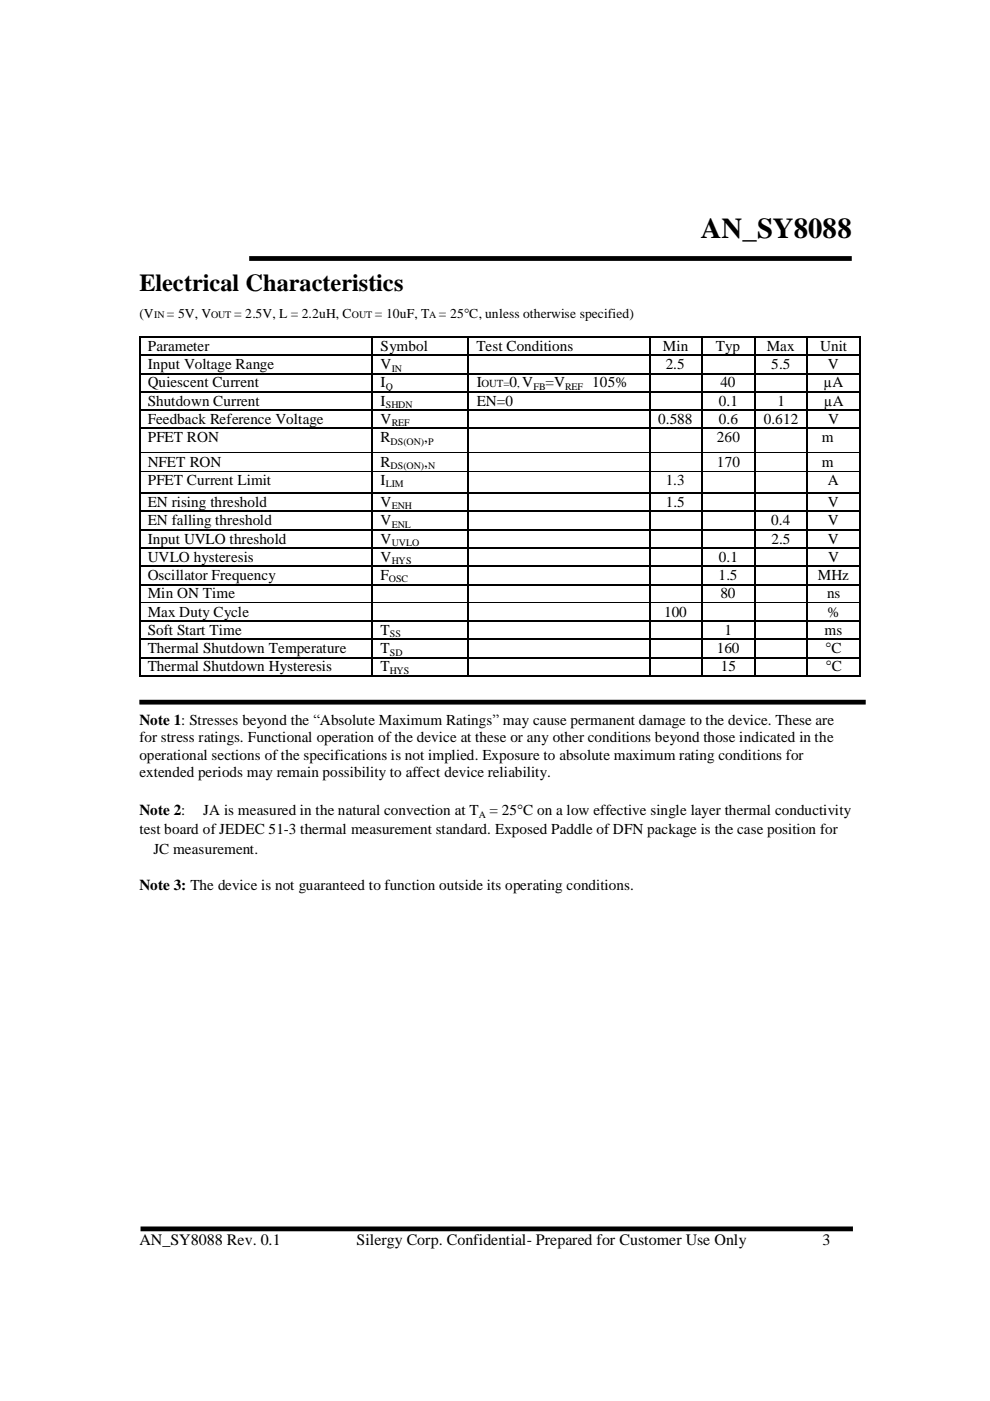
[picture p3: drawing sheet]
<svg xmlns="http://www.w3.org/2000/svg" width="210mm" height="297mm" viewBox="0 0 210 297" stroke-linecap="round" stroke-linejoin="round" font-family="sans-serif">
<defs><g id="words">
<text font-size="6.1" x="148.6" y="50.4">AN_SY8088</text>
<text font-size="5.2" x="29.5" y="61.7">Electrical Characteristics</text>
<g font-size="3.4">
<text x="29.5" y="263.9">AN_SY8088 Rev. 0.1</text>
<text x="75.6" y="263.9">Silergy Corp. Confidential- Prepared for Customer Use Only</text>
<text x="174.4" y="263.9">3</text>
</g>
<g font-size="3.2">
<text x="31.3" y="74.4">Parameter</text>
<text x="80.7" y="74.4">Symbol</text>
<text x="101" y="74.4">Test Conditions</text>
<text x="140.5" y="74.4">Min</text>
<text x="151.8" y="74.4">Typ</text>
<text x="162.6" y="74.4">Max</text>
<text x="173.9" y="74.4">Unit</text>
<text x="31.3" y="78.3">Input Voltage Range</text>
<text x="31.3" y="82.2">Quiescent Current</text>
<text x="80.7" y="78.3">V</text>
<text x="80.7" y="82.2">I</text>
<text x="101.1" y="82.2">I</text>
<text x="108" y="82.2">0 V</text>
<text x="115.7" y="82.2">=V</text>
<text x="125.6" y="82.2">105%</text>
<text x="141.1" y="78.3">2.5</text>
<text x="152.7" y="82.2">40</text>
<text x="163.5" y="78.3">5.5</text>
<text x="174.6" y="82.2">µA</text>
<text x="175.5" y="78.3">V</text>
<text x="31.3" y="86">Shutdown Current</text>
<text x="31.3" y="89.9">Feedback Reference Voltage</text>
<text x="80.7" y="86">I</text>
<text x="80.7" y="89.9">V</text>
<text x="101.1" y="86">EN=0</text>
<text x="139.5" y="89.9">0.588</text>
<text x="152.4" y="86">0.1</text>
<text x="152.4" y="89.9">0.6</text>
<text x="162" y="89.9">0.612</text>
<text x="164.8" y="86">1</text>
<text x="174.7" y="86">µA</text>
<text x="175.6" y="89.9">V</text>
<text x="31.3" y="93.8">PFET RON</text>
<text x="80.7" y="93.8">R</text>
<text x="89.9" y="93.8">,</text>
<text x="152" y="93.8">260</text>
<text x="174.2" y="93.8">m</text>
<text x="31.3" y="99">NFET RON</text>
<text x="80.7" y="99">R</text>
<text x="89.9" y="99">,</text>
<text x="152" y="99">170</text>
<text x="174.2" y="99">m</text>
<text x="31.3" y="102.9">PFET Current Limit</text>
<text x="31.3" y="107.5">EN rising threshold</text>
<text x="80.7" y="102.9">I</text>
<text x="80.7" y="107.5">V</text>
<text x="141.1" y="102.9">1.3</text>
<text x="141.1" y="107.5">1.5</text>
<text x="175.5" y="102.9">A</text>
<text x="175.5" y="107.5">V</text>
<text x="31.3" y="111.4">EN falling threshold</text>
<text x="80.7" y="111.4">V</text>
<text x="163.5" y="111.4">0.4</text>
<text x="175.5" y="111.4">V</text>
<text x="31.3" y="115.3">Input UVLO threshold</text>
<text x="31.3" y="119.2">UVLO hysteresis</text>
<text x="80.7" y="115.3">V</text>
<text x="80.7" y="119.2">V</text>
<text x="152.4" y="119.2">0.1</text>
<text x="163.6" y="115.3">2.5</text>
<text x="175.5" y="115.3">V</text>
<text x="175.6" y="119.2">V</text>
<text x="31.3" y="123">Oscillator Frequency</text>
<text x="80.7" y="123">F</text>
<text x="152.3" y="123">1.5</text>
<text x="173.4" y="123">MHz</text>
<text x="31.3" y="126.9">Min ON Time</text>
<text x="31.3" y="130.8">Max Duty Cycle</text>
<text x="140.8" y="130.8">100</text>
<text x="152.7" y="126.9">80</text>
<text x="175.3" y="126.9">ns</text>
<text x="175.4" y="130.8">%</text>
<text x="31.3" y="134.6">Soft Start Time</text>
<text x="80.7" y="134.6">T</text>
<text x="153.6" y="134.6">1</text>
<text x="174.8" y="134.6">ms</text>
<text x="31.3" y="138.5">Thermal Shutdown Temperature</text>
<text x="31.3" y="142.4">Thermal Shutdown Hysteresis</text>
<text x="80.7" y="138.5">T</text>
<text x="80.7" y="142.4">T</text>
<text x="152" y="138.5">160</text>
<text x="152.8" y="142.4">15</text>
<text x="175" y="138.5">°C</text>
<text x="175.1" y="142.4">°C</text>
<text x="29.5" y="153.7">Note 1: Stresses beyond the “Absolute Maximum Ratings” may cause permanent damage to the device. These are</text>
<text x="29.5" y="161.1">operational sections ofthe specifications is not implied. Exposure to absolute maximum rating conditions for</text>
<text x="29.5" y="157.4">for stress ratings. Functional operation of the device at these or any other conditions beyond those indicated in the</text>
<text x="29.5" y="164.8">extended periods may remain possibility to affect device reliability.</text>
<text x="29.5" y="172.8">Note 2:</text>
<text x="43.1" y="172.8">JA is measured in the natural convection at T</text>
<text x="103.8" y="172.8">= 25°C on a low effective single layer thermal conductivity</text>
<text x="29.5" y="176.7">test board ofJEDEC 51-3 thermal measurement standard. Exposed Paddle of DFN package is the case position for</text>
<text x="32.5" y="181.1">JC measurement.</text>
<text x="29.5" y="188.7">Note 3: The device is not guaranteed to function outside its operating conditions.</text>
</g>
<g font-size="2.9">
<text x="29.5" y="67.3">(V</text>
<text x="35.4" y="67.3">= 5V, V</text>
<text x="49.6" y="67.3">= 2.5V, L = 2.2uH, C</text>
<text x="79.5" y="67.3">= 10uF, T = 25°C, unless otherwise specified)</text>
</g>
<text font-size="2.3" x="102.1" y="82.2">OUT= ,</text>
<g font-size="2.1">
<text x="32.7" y="67.3">IN</text>
<text x="44.8" y="67.3">OUT</text>
<text x="74.6" y="67.3">OUT</text>
<text x="91" y="67.3">A</text>
<text x="81.8" y="82.7">Q</text>
<text x="83.1" y="78.8">IN</text>
<text x="113.1" y="82.7">FB</text>
<text x="119.8" y="82.7">REF</text>
<text x="81.8" y="86.6">SHDN</text>
<text x="82.8" y="94.3">DS(ON) P</text>
<text x="83.1" y="90.4">REF</text>
<text x="82.8" y="99.5">DS(ON) N</text>
<text x="81.8" y="103.3">LIM</text>
<text x="83.1" y="108">ENH</text>
<text x="83.1" y="111.9">ENL</text>
<text x="83.1" y="115.8">UVLO</text>
<text x="83.1" y="119.7">HYS</text>
<text x="82.5" y="123.5">OSC</text>
<text x="82.6" y="135.1">SS</text>
<text x="82.6" y="139.1">SD</text>
<text x="82.6" y="142.9">HYS</text>
<text x="101.5" y="173.4">A</text>
</g>
</g></defs>
<path d="M52.8 54.8h127.8M29.5 148.9h154.1M29.8 260.5h151" fill="none" stroke="#000" stroke-width="1" stroke-linecap="butt"/>
<g fill="#000">
<path d="M29.5 71.3h.2v.3h-.2zM29.5 75.2h.2v.3h-.2zM29.5 79.1h.2v.3h-.2zM78.8 71.3h.3v.3h-.3zM78.8 75.2h.3v.3h-.3zM78.8 79.1h.3v.3h-.3zM99.1 71.3h.3v.3h-.3zM99.1 75.2h.3v.3h-.3zM99.1 79.1h.3v.3h-.3zM137.6 71.3h.2v.3h-.2zM137.6 75.2h.2v.3h-.2zM137.6 79.1h.2v.3h-.2z"/>
<path d="M148.7 71.3h.2v.3h-.2zM148.7 75.2h.2v.3h-.2zM148.7 79.1h.2v.3h-.2zM159.9 71.3h.2v.3h-.2zM159.9 75.2h.2v.3h-.2zM159.9 79.1h.2v.3h-.2zM171 71.3h.3v.3h-.3zM171 75.2h.3v.3h-.3zM171 79.1h.3v.3h-.3zM182.2 71.3h.3v.3h-.3zM182.2 75.2h.3v.3h-.3zM182.2 79.1h.3v.3h-.3z"/>
<path d="M29.5 82.9h.2v.3h-.2zM29.5 86.8h.2v.3h-.2zM29.5 90.7h.2v.3h-.2zM29.5 96h.2v.1h-.2zM78.8 82.9h.3v.3h-.3zM78.8 86.8h.3v.3h-.3zM78.8 90.7h.3v.3h-.3zM78.8 96h.3v.1h-.3zM99.1 82.9h.3v.3h-.3zM99.1 86.8h.3v.3h-.3zM99.1 90.7h.3v.3h-.3zM99.1 96h.3v.1h-.3z"/>
<path d="M137.6 82.9h.2v.3h-.2zM137.6 86.8h.2v.3h-.2zM137.6 90.7h.2v.3h-.2zM137.6 96h.2v.1h-.2zM148.7 82.9h.2v.3h-.2zM148.7 86.8h.2v.3h-.2zM148.7 90.7h.2v.3h-.2zM148.7 96h.2v.1h-.2zM159.9 82.9h.2v.3h-.2zM159.9 86.8h.2v.3h-.2zM159.9 90.7h.2v.3h-.2zM159.9 96h.2v.1h-.2z"/>
<path d="M171 82.9h.3v.3h-.3zM171 86.8h.3v.3h-.3zM171 90.7h.3v.3h-.3zM171 96h.3v.1h-.3zM182.2 82.9h.3v.3h-.3zM182.2 86.8h.3v.3h-.3zM182.2 90.7h.3v.3h-.3zM182.2 96h.3v.1h-.3zM29.5 99.9h.2v.1h-.2zM29.5 104.4h.2v.3h-.2zM29.5 108.3h.2v.3h-.2zM29.5 112.2h.2v.3h-.2z"/>
<path d="M29.5 116h.2v.3h-.2zM78.8 99.9h.3v.1h-.3zM78.8 104.4h.3v.3h-.3zM78.8 108.3h.3v.3h-.3zM78.8 112.2h.3v.3h-.3zM78.8 116h.3v.3h-.3zM99.1 99.9h.3v.1h-.3zM99.1 104.4h.3v.3h-.3zM99.1 108.3h.3v.3h-.3zM99.1 112.2h.3v.3h-.3zM99.1 116h.3v.3h-.3zM137.6 99.9h.2v.1h-.2z"/>
<path d="M137.6 104.4h.2v.3h-.2zM137.6 108.3h.2v.3h-.2zM137.6 112.2h.2v.3h-.2zM137.6 116h.2v.3h-.2zM148.7 99.9h.2v.1h-.2zM148.7 104.4h.2v.3h-.2zM148.7 108.3h.2v.3h-.2zM148.7 112.2h.2v.3h-.2zM148.7 116h.2v.3h-.2zM159.9 99.9h.2v.1h-.2zM159.9 104.4h.2v.3h-.2zM159.9 108.3h.2v.3h-.2z"/>
<path d="M159.9 112.2h.2v.3h-.2zM159.9 116h.2v.3h-.2zM171 99.9h.3v.1h-.3zM171 104.4h.3v.3h-.3zM171 108.3h.3v.3h-.3zM171 112.2h.3v.3h-.3zM171 116h.3v.3h-.3zM182.2 99.9h.3v.1h-.3zM182.2 104.4h.3v.3h-.3zM182.2 108.3h.3v.3h-.3zM182.2 112.2h.3v.3h-.3zM182.2 116h.3v.3h-.3z"/>
<path d="M29.5 119.9h.2v.3h-.2zM29.5 123.8h.2v.3h-.2zM29.5 127.7h.2v.2h-.2zM29.5 131.6h.2v.3h-.2zM29.5 135.4h.2v.3h-.2zM29.5 139.3h.2v.3h-.2zM78.8 119.9h.3v.3h-.3zM78.8 123.8h.3v.3h-.3zM78.8 127.7h.3v.2h-.3zM78.8 131.6h.3v.3h-.3zM78.8 135.4h.3v.3h-.3zM78.8 139.3h.3v.3h-.3z"/>
<path d="M99.1 119.9h.3v.3h-.3zM99.1 123.8h.3v.3h-.3zM99.1 127.7h.3v.2h-.3zM99.1 131.6h.3v.3h-.3zM99.1 135.4h.3v.3h-.3zM99.1 139.3h.3v.3h-.3zM137.6 119.9h.2v.3h-.2zM137.6 123.8h.2v.3h-.2zM137.6 127.7h.2v.2h-.2zM137.6 131.6h.2v.3h-.2zM137.6 135.4h.2v.3h-.2zM137.6 139.3h.2v.3h-.2z"/>
<path d="M148.7 119.9h.2v.3h-.2zM148.7 123.8h.2v.3h-.2zM148.7 127.7h.2v.2h-.2zM148.7 131.6h.2v.3h-.2zM148.7 135.4h.2v.3h-.2zM148.7 139.3h.2v.3h-.2zM159.9 119.9h.2v.3h-.2zM159.9 123.8h.2v.3h-.2zM159.9 127.7h.2v.2h-.2zM159.9 131.6h.2v.3h-.2zM159.9 135.4h.2v.3h-.2zM159.9 139.3h.2v.3h-.2z"/>
<path d="M171 119.9h.3v.3h-.3zM171 123.8h.3v.3h-.3zM171 127.7h.3v.2h-.3zM171 131.6h.3v.3h-.3zM171 135.4h.3v.3h-.3zM171 139.3h.3v.3h-.3zM182.2 119.9h.3v.3h-.3zM182.2 123.8h.3v.3h-.3zM182.2 127.7h.3v.2h-.3zM182.2 131.6h.3v.3h-.3zM182.2 135.4h.3v.3h-.3zM182.2 139.3h.3v.3h-.3z"/>
<path d="M29.5 143.2h.2v.3h-.2zM78.8 143.2h.3v.3h-.3zM99.1 143.2h.3v.3h-.3zM137.6 143.2h.2v.3h-.2zM148.7 143.2h.2v.3h-.2zM159.9 143.2h.2v.3h-.2zM171 143.2h.3v.3h-.3zM182.2 143.2h.3v.3h-.3z"/>
</g>
<g fill="none" stroke="#000" stroke-width=".25">
<path d="M29.6 71.5v3.8M29.6 75.4v3.8M29.6 79.3v3.7M29.6 71.4h49.3M29.6 79.2h49.3M79 71.5v3.8h-49.4M79 75.4v3.8M79 79.3v3.7M79 71.4h20.2M79 75.3h20.2M79 79.2h20.2M99.3 71.5v3.8"/>
<path d="M99.3 75.4v3.8M99.3 79.3v3.7M99.3 71.4h38.4M99.3 75.3h38.4M99.3 79.2h38.4M137.7 71.5v3.8M137.7 75.4v3.8M137.7 79.3v3.7M137.8 71.4h11M137.8 75.3h11M137.8 79.2h11M148.8 71.5v3.8"/>
<path d="M148.8 75.4v3.8M148.8 79.3v3.7M148.8 71.4h11.1M148.8 75.3h11.1M148.8 79.2h11.1M160 71.5v3.8M160 75.4v3.8M160 79.3v3.7M160 71.4h11.1M160 75.3h11.1M160 79.2h11.1M171.2 71.5v3.8"/>
<path d="M171.2 75.4v3.8M171.2 79.3v3.7M171.2 71.4h11.1M171.2 75.3h11.1M171.2 79.2h11.1M182.3 71.5v3.8M182.3 75.4v3.8M182.3 79.3v3.7M29.6 83.1v3.8M29.6 87v3.8M29.6 90.9v13.6M29.6 83l49.4 .1v3.8"/>
<path d="M29.6 90.8l49.4 .1v13.6h-49.4M29.6 86.9h49.3M79 87v3.8M79 83h20.2M79 86.9h20.2M79 90.8h20.2M99.3 83.1v3.8M99.3 87v3.8M99.3 90.9v13.6M99.3 83h38.4M99.3 86.9h38.4M99.3 90.8h38.4"/>
<path d="M137.7 83.1v3.8M137.7 87v3.8M137.7 90.9v13.6M137.8 83h11M137.8 86.9h11M137.8 90.8h11M148.8 83.1v3.8M148.8 87v3.8M148.8 90.9v13.6M148.8 83h11.1M148.8 86.9h11.1M148.8 90.8h11.1"/>
<path d="M160 83.1v3.8M160 87v3.8M160 90.9v13.6M160 83h11.1M160 86.9h11.1M160 90.8h11.1M171.2 83.1v3.8M171.2 87v3.8M171.2 90.9v13.6M171.2 83h11.1M171.2 86.9h11.1M171.2 90.8h11.1"/>
<path d="M182.3 83.1v3.8M182.3 87v3.8M182.3 90.9v13.6M29.6 104.6v3.8M29.6 108.5v3.8M29.6 112.4v3.7M29.6 116.2v3.8M29.6 108.4h49.3M29.6 116.1h49.3M79 104.6v3.8M79 108.5v3.8h-49.4M79 112.4v3.7"/>
<path d="M79 116.2v3.8M79 104.5h20.2M79 108.4h20.2M79 112.3h20.2M79 116.1h20.2M99.3 104.6v3.8M99.3 108.5v3.8M99.3 112.4v3.7M99.3 116.2v3.8M99.3 104.5h38.4M99.3 108.4h38.4M99.3 112.3h38.4"/>
<path d="M99.3 116.1h38.4M137.7 104.6v3.8M137.7 108.5v3.8M137.7 112.4v3.7M137.7 116.2v3.8M137.8 104.5h11M137.8 108.4h11M137.8 112.3h11M137.8 116.1h11M148.8 104.6v3.8M148.8 108.5v3.8M148.8 112.4v3.7"/>
<path d="M148.8 116.2v3.8M148.8 104.5h11.1M148.8 108.4h11.1M148.8 112.3h11.1M148.8 116.1h11.1M160 104.6v3.8M160 108.5v3.8M160 112.4v3.7M160 116.2v3.8M160 104.5h11.1M160 108.4h11.1M160 112.3h11.1"/>
<path d="M160 116.1h11.1M171.2 104.6v3.8M171.2 108.5v3.8M171.2 112.4v3.7M171.2 116.2v3.8M171.2 104.5h11.1M171.2 108.4h11.1M171.2 112.3h11.1M171.2 116.1h11.1M182.3 104.6v3.8M182.3 108.5v3.8M182.3 112.4v3.7"/>
<path d="M182.3 116.2v3.8M29.6 120.1v3.8M29.6 124v7.7M29.6 131.8v3.7M29.6 135.6v3.8M29.6 139.5v3.8M29.6 139.4l49.4 .1v3.8M29.6 120h49.3M29.6 123.9h49.3M29.6 131.7h49.3M29.6 135.5h49.3M79 120.1v3.8"/>
<path d="M79 124v7.7M79 131.8v3.7M79 135.6v3.8M79 120h20.2M79 123.9h20.2M79 131.7h20.2M79 135.5h20.2M79 139.4h20.2M99.3 120.1v3.8M99.3 124v7.7M99.3 131.8v3.7M99.3 135.6v3.8"/>
<path d="M99.3 139.5v3.8M99.3 120h38.4M99.3 123.9h38.4M99.3 131.7h38.4M99.3 135.5h38.4M99.3 139.4h38.4M137.7 120.1v3.8M137.7 124v7.7M137.7 131.8v3.7M137.7 135.6v3.8M137.7 139.5v3.8M137.8 120h11"/>
<path d="M137.8 123.9h11M137.8 131.7h11M137.8 135.5h11M137.8 139.4h11M148.8 120.1v3.8M148.8 124v7.7M148.8 131.8v3.7M148.8 135.6v3.8M148.8 139.5v3.8M148.8 120h11.1M148.8 123.9h11.1M148.8 131.7h11.1"/>
<path d="M148.8 135.5h11.1M148.8 139.4h11.1M160 120.1v3.8M160 124v7.7M160 131.8v3.7M160 135.6v3.8M160 139.5v3.8M160 120h11.1M160 123.9h11.1M160 131.7h11.1M160 135.5h11.1M160 139.4h11.1"/>
<path d="M171.2 120.1v3.8M171.2 124v7.7M171.2 131.8v3.7M171.2 135.6v3.8M171.2 139.5v3.8M171.2 120h11.1M171.2 123.9h11.1M171.2 131.7h11.1M171.2 135.5h11.1M171.2 139.4h11.1M182.3 120.1v3.8M182.3 124v7.7"/>
<path d="M182.3 131.8v3.7M182.3 135.6v3.8M182.3 139.5v3.8M29.6 143.3h49.3M79 143.3h20.2M99.3 143.3h38.4M137.8 143.3h11M148.8 143.3h11.1M160 143.3h11.1M171.2 143.3h11.1"/>
</g>
<g fill="none" stroke="#000" stroke-width=".21">
<path d="M29.6 96h49.3M29.6 99.9h49.3M79 96h20.2M79 99.9h20.2M99.3 96h38.4M99.3 99.9h38.4M137.8 96h11M137.8 99.9h11M148.8 96h11.1M148.8 99.9h11.1M160 96h11.1M160 99.9h11.1"/>
<path d="M171.2 96h11.1M171.2 99.9h11.1M29.6 127.8h49.3M79 127.8h20.2M99.3 127.8h38.4M137.8 127.8h11M148.8 127.8h11.1M160 127.8h11.1M171.2 127.8h11.1"/>
</g>
<use href="#words"/>
</svg>
